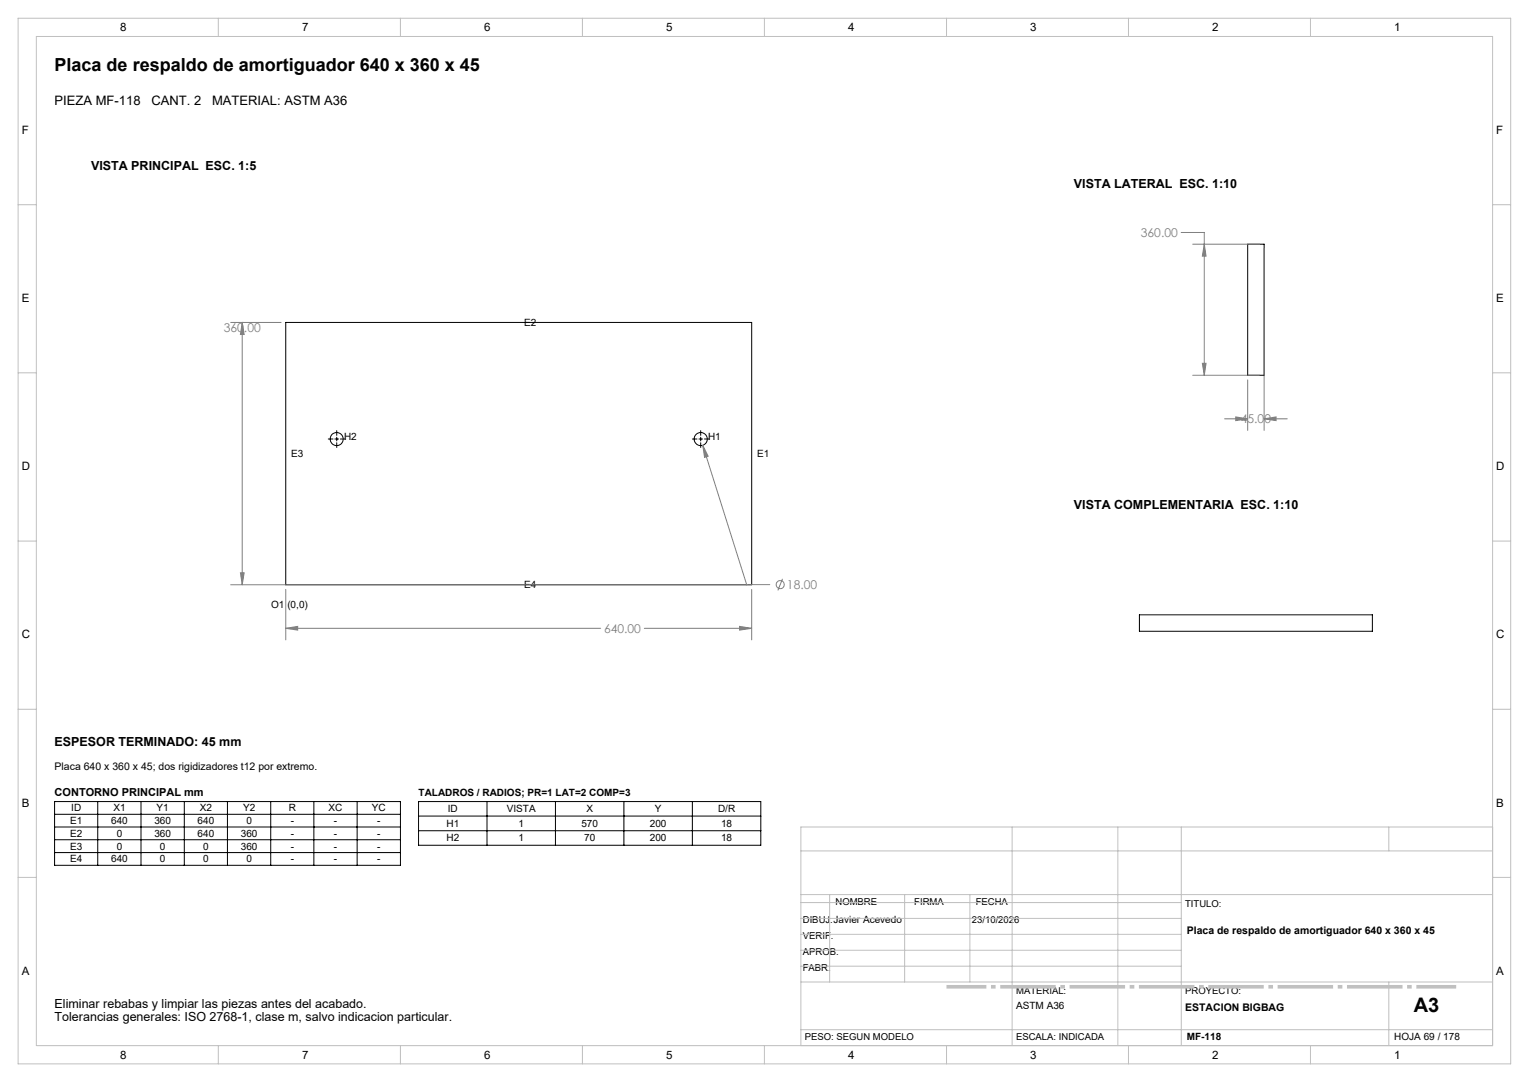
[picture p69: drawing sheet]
<svg xmlns="http://www.w3.org/2000/svg" width="420mm" height="297mm" viewBox="0 0 420 297" stroke-linecap="round" stroke-linejoin="round" font-family="sans-serif">
<defs><g id="words">
<text font-size="5.5" x="388.4" y="277.8">A3</text>
<text font-size="4.9" x="15" y="19.5">Placa de respaldo de amortiguador 640 x 360 x 45</text>
<g font-size="3.6">
<text x="15" y="28.8">PIEZA MF-118</text>
<text x="41.6" y="28.8">CANT. 2</text>
<text x="58.3" y="28.8">MATERIAL: ASTM A36</text>
</g>
<g font-size="3.4">
<text x="25" y="46.7">VISTA PRINCIPAL ESC. 1:5</text>
<text x="295" y="51.7">VISTA LATERAL ESC. 1:10</text>
<text x="295" y="139.7">VISTA COMPLEMENTARIA ESC. 1:10</text>
<text x="15" y="204.7">ESPESOR TERMINADO: 45 mm</text>
<text x="15" y="276.7">Eliminar rebabas y limpiar las piezas antes del acabado.</text>
<text x="15" y="280.2">Tolerancias generales: ISO 2768-1, clase m, salvo indicacion particular.</text>
</g>
<g font-size="3.3" fill="#808080">
<text x="313.4" y="65.1">360.00</text>
<text x="61.5" y="91.3">360.00</text>
<text x="340.8" y="116.2">45.00</text>
<text x="216.2" y="161.7">18.00</text>
<text x="165.9" y="173.7">640.00</text>
</g>
<g font-size="3.2">
<text x="33" y="8.6">8</text>
<text x="83" y="8.6">7</text>
<text x="133" y="8.6">6</text>
<text x="183" y="8.6">5</text>
<text x="233" y="8.6">4</text>
<text x="283" y="8.6">3</text>
<text x="333" y="8.6">2</text>
<text x="383" y="8.6">1</text>
<text x="6" y="36.8">F</text>
<text x="411" y="36.8">F</text>
<text x="6" y="82.9">E</text>
<text x="411" y="82.9">E</text>
<text x="6" y="129.1">D</text>
<text x="411" y="129.1">D</text>
<text x="6" y="175.3">C</text>
<text x="411" y="175.3">C</text>
<text x="6" y="221.4">B</text>
<text x="411" y="221.4">B</text>
<text x="6" y="267.6">A</text>
<text x="411" y="267.6">A</text>
<text x="33" y="290.6">8</text>
<text x="83" y="290.6">7</text>
<text x="133" y="290.6">6</text>
<text x="183" y="290.6">5</text>
<text x="233" y="290.6">4</text>
<text x="283" y="290.6">3</text>
<text x="333" y="290.6">2</text>
<text x="383" y="290.6">1</text>
</g>
<text font-size="3" x="15" y="218.5">CONTORNO PRINCIPAL mm</text>
<g font-size="2.9">
<text x="15" y="211.5">Placa 640 x 360 x 45; dos rigidizadores t12 por extremo.</text>
<text x="326" y="256.5">Placa de respaldo de amortiguador 640 x 360 x 45</text>
<text x="325.6" y="277.5">ESTACION BIGBAG</text>
</g>
<g font-size="2.7">
<text x="144" y="89.4">E2</text>
<text x="80" y="125.4">E3</text>
<text x="94.5" y="120.9">H2</text>
<text x="194.5" y="120.9">H1</text>
<text x="208" y="125.4">E1</text>
<text x="144" y="161.4">E4</text>
<text x="74.5" y="166.9">O1 (0,0)</text>
<text x="115" y="218.4">TALADROS / RADIOS; PR=1 LAT=2 COMP=3</text>
<text x="19.3" y="226.2">E1</text>
<text x="19.6" y="222.7">ID</text>
<text x="30.5" y="226.2">640</text>
<text x="31.1" y="222.7">X1</text>
<text x="42.4" y="226.2">360</text>
<text x="43" y="222.7">Y1</text>
<text x="54.3" y="226.2">640</text>
<text x="54.9" y="222.7">X2</text>
<text x="66.8" y="222.7">Y2</text>
<text x="67.7" y="226.2">0</text>
<text x="79.3" y="222.7">R</text>
<text x="79.9" y="226.2">-</text>
<text x="90.3" y="222.7">XC</text>
<text x="91.7" y="226.2">-</text>
<text x="102.2" y="222.7">YC</text>
<text x="103.6" y="226.2">-</text>
<text x="122.6" y="226.9">H1</text>
<text x="123" y="222.9">ID</text>
<text x="139.2" y="222.9">VISTA</text>
<text x="142.4" y="226.9">1</text>
<text x="159.7" y="226.9">570</text>
<text x="161.1" y="222.9">X</text>
<text x="178.5" y="226.9">200</text>
<text x="179.9" y="222.9">Y</text>
<text x="197.2" y="222.9">D/R</text>
<text x="198.1" y="226.9">18</text>
<text x="19.3" y="229.7">E2</text>
<text x="19.3" y="233.2">E3</text>
<text x="32" y="229.7">0</text>
<text x="32" y="233.2">0</text>
<text x="42.4" y="229.7">360</text>
<text x="43.9" y="233.2">0</text>
<text x="54.3" y="229.7">640</text>
<text x="55.8" y="233.2">0</text>
<text x="66.1" y="229.7">360</text>
<text x="66.1" y="233.2">360</text>
<text x="79.9" y="229.7">-</text>
<text x="79.9" y="233.2">-</text>
<text x="91.7" y="229.7">-</text>
<text x="91.7" y="233.2">-</text>
<text x="103.6" y="229.7">-</text>
<text x="103.6" y="233.2">-</text>
<text x="122.6" y="230.9">H2</text>
<text x="142.4" y="230.9">1</text>
<text x="160.5" y="230.9">70</text>
<text x="178.5" y="230.9">200</text>
<text x="198.1" y="230.9">18</text>
<text x="19.3" y="236.7">E4</text>
<text x="30.5" y="236.7">640</text>
<text x="43.9" y="236.7">0</text>
<text x="55.8" y="236.7">0</text>
<text x="67.7" y="236.7">0</text>
<text x="79.9" y="236.7">-</text>
<text x="91.7" y="236.7">-</text>
<text x="103.6" y="236.7">-</text>
<text x="279.1" y="276.8">ASTM A36</text>
<text x="326" y="285.4">MF-118</text>
<text x="383" y="285.4">HOJA 69 / 178</text>
</g>
<g font-size="2.6">
<text x="229.5" y="248.4">NOMBRE</text>
<text x="251.1" y="248.4">FIRMA</text>
<text x="268" y="248.4">FECHA</text>
<text x="325.6" y="249">TITULO:</text>
<text x="220.5" y="253.3">DIBUJ.Javier Acevedo</text>
<text x="220.5" y="257.7">VERIF.</text>
<text x="267" y="253.3">23/10/2026</text>
<text x="220.5" y="262">APROB.</text>
<text x="220.5" y="266.4">FABR.</text>
<text x="279.1" y="273">MATERIAL:</text>
<text x="325.6" y="273">PROYECTO:</text>
<text x="221.1" y="285.5">PESO: SEGUN MODELO</text>
<text x="279.1" y="285.5">ESCALA: INDICADA</text>
</g>
</g></defs>
<g fill="none" stroke="#000" stroke-width=".27">
<path d="M342.7 67h4.5v36h-4.5zM78.5 88.5h128v72h-128zM92.5 118.2v1.3M192.5 118.2v1.3M90.2 120.5h1.3M92 120.5h1M92.5 120v1M92.5 121.5v1.3M93.5 120.5h1.3M190.2 120.5h1.3M192 120.5h1M192.5 120v1"/>
<path d="M192.5 121.5v1.3M193.5 120.5h1.3M313 168.8h64v4.5h-64zM15 220h95v17.5h-95zM15 223.5h95M15 227h95M15 230.5h95M15 234h95M26.8 220v17.5M38.7 220v17.5M50.6 220v17.5M62.5 220v17.5"/>
<path d="M74.4 220v17.5M86.2 220v17.5M98.1 220v17.5M115 220h94v12h-94zM115 224h94M115 228h94M133.8 220v12M152.6 220v12M171.4 220v12M190.2 220v12"/>
<circle cx="92.5" cy="120.5" r="1.79"/>
<circle cx="192.5" cy="120.5" r="1.8"/>
</g>
<g fill="none" stroke="#808080" stroke-width=".27">
<path d="M324.4 63.8h6.4v39.2M327.6 67h18.4M330.8 67l.5 3.3h-1zM347.2 68.3v49.8M63.4 88.5h13.8M66.5 88.5l.6 3.3h-1.1zM66.5 88.5h.1M66.5 92v68.5M330.3 99.7h1l-.5 3.3zM327.6 103h18.4M336.4 115h6.3M339.4 114.4l3.3 .6-3.3 .5z"/>
<path d="M342.7 104.3v13.8M347.2 115l3.3-.6v1.1zM347.2 115h6.4M193 122.2l1.5 3-1 .4zM193 122.2l12.1 38.3M66 157.2h1.1l-.6 3.3zM214.9 158.9l-1.2 3.2M78.5 172.5l3.3-.6v1.1zM78.5 161.8v13.8M78.5 172.5h86.5M177 172.5h29.5M203.2 171.9l3.3 .6-3.3 .5z"/>
<path d="M206.5 161.8v13.8M211.5 160.5h-148.1"/>
<circle cx="214.3" cy="160.5" r="1.12"/>
</g>
<path d="M260 270.9h140" fill="none" stroke="#c0c0c0" stroke-width="1" stroke-dasharray="15.2 1.3 1.3 1.3" stroke-dashoffset="4.3" stroke-linecap="butt"/>
<g fill="none" stroke="#c0c0c0" stroke-width=".27">
<path d="M5 5h410v287h-410zM10 10h400v277h-400zM60 5v5M110 5v5M160 5v5M210 5v5M260 5v5M310 5v5M360 5v5M5 56.2h5M410 56.2h5M5 102.3h5"/>
<path d="M410 102.3h5M5 148.5h5M410 148.5h5M5 194.7h5M410 194.7h5M220 233.6h190M278 227v60M307.1 227v60M324.5 227v60M381.5 227v6.6M410 227h-190v60M5 240.8h5"/>
<path d="M220 245.6h190M220 256.5h104.5M220 252.1h104.5M220 247.8h104.5M227.9 245.6v24M248.5 245.6v24M266.4 245.6v24M410 240.8h5M220 269.6h190M220 265.2h104.5M220 260.8h104.5M381.5 269.6v17.4"/>
<path d="M60 287v5M110 287v5M160 287v5M210 287v5M220 282.6h190M260 287v5M310 287v5M360 287v5"/>
</g>
<path d="M78.5 172.5l3.3-.6v1.1zM203.2 171.9l3.3 .6-3.3 .5zM66 157.2h1.1l-.6 3.3zM66.5 88.5l.6 3.3h-1.1zM193 122.2l.5 3.4 1-.4zM339.4 114.4l3.3 .6-3.3 .5zM347.2 115l3.3-.6v1.1zM330.3 99.7h1l-.5 3.3zM330.8 67l.5 3.3h-1z" fill="#808080"/>
<use href="#words"/>
</svg>
